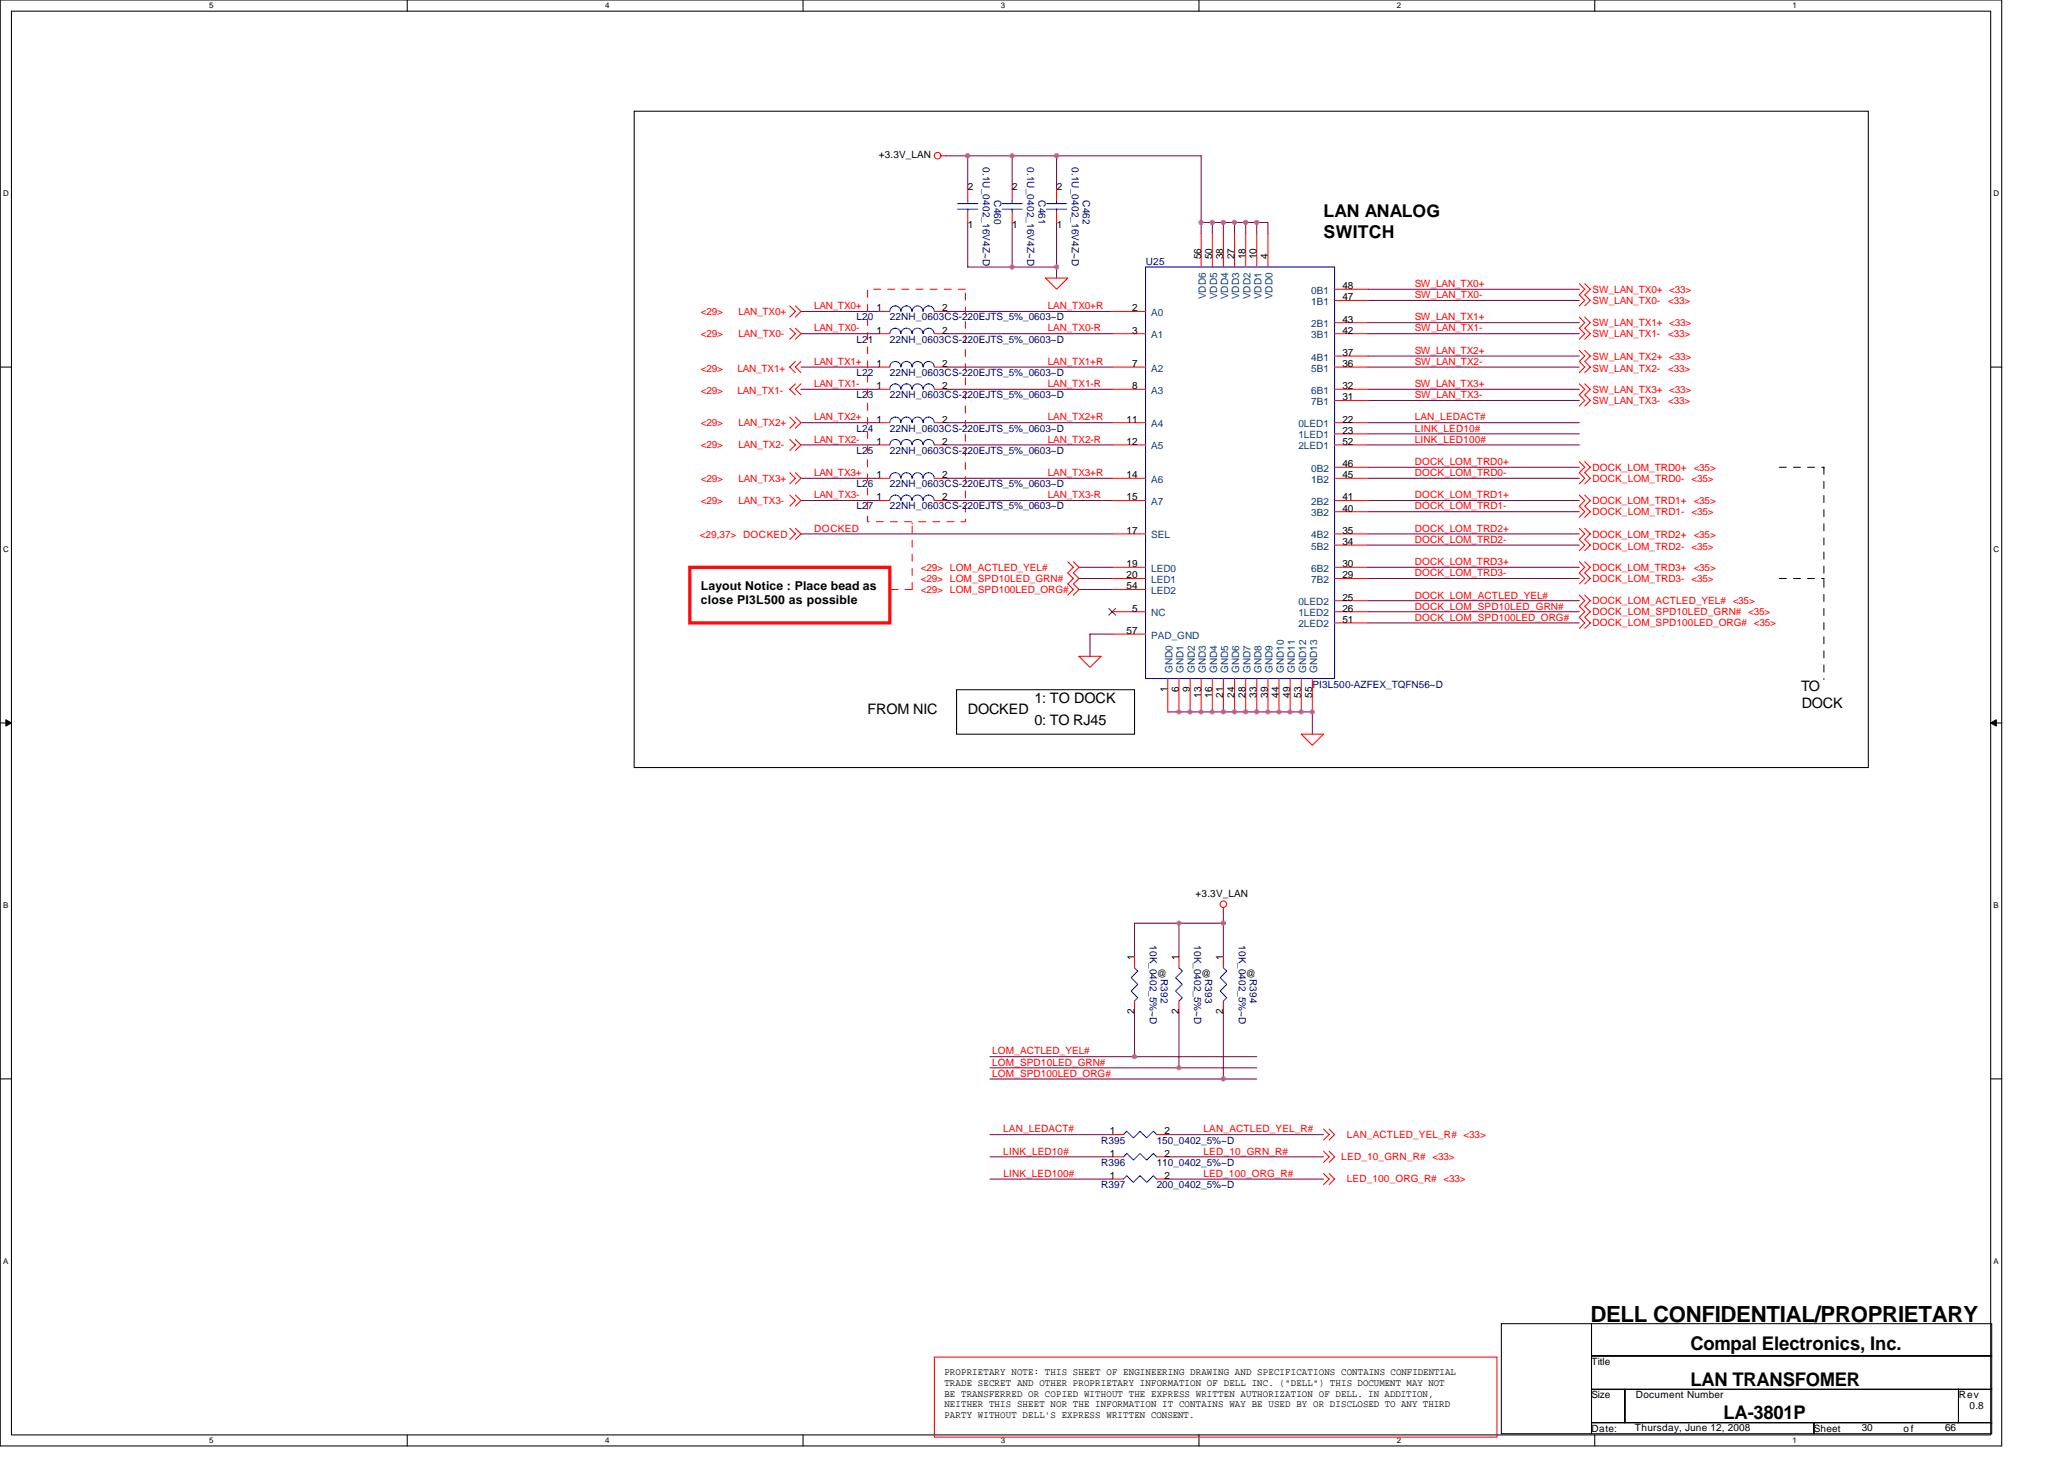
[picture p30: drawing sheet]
<svg xmlns="http://www.w3.org/2000/svg" width="297mm" height="210mm" viewBox="0 0 297 210" stroke-linecap="round" stroke-linejoin="round" font-family="sans-serif">
<defs><g id="words">
<text font-size="3.2" x="228.9" y="190.2">DELL CONFIDENTIAL/PROPRIETARY</text>
<g font-size="2.7">
<text x="243.3" y="194.2">Compal Electronics, Inc.</text>
<text x="243.3" y="199.3">LAN TRANSFOMER</text>
<text x="248" y="204.2">LA-3801P</text>
</g>
<g font-size="2.5">
<text x="190.5" y="31.2">LAN ANALOG</text>
<text x="190.5" y="34.2">SWITCH</text>
</g>
<g font-size="2.1">
<text x="148.9" y="101.1">1: TO DOCK</text>
<text x="259.2" y="99.5">TO</text>
<text x="259.3" y="101.8">DOCK</text>
<text x="124.9" y="102.7">FROM NIC</text>
<text x="139.3" y="102.7">DOCKED</text>
<text x="148.9" y="104.3">0: TO RJ45</text>
</g>
<g font-size="1.8">
<text x="100.9" y="84.9">Layout Notice : Place bead as</text>
<text x="100.9" y="87">close PI3L500 as possible</text>
</g>
<g font-size="1.4">
<text x="126.5" y="22.7">+3.3V_LAN</text>
<text x="139.3" y="27.4">2</text>
<text x="145.7" y="27.4">2</text>
<text x="152.1" y="27.4">2</text>
<text x="139.3" y="32.8">1</text>
<text x="145.7" y="32.8">1</text>
<text x="152.1" y="32.8">1</text>
<text x="172.8" y="37.3" transform="rotate(-90 172.8 37.3)">56</text>
<text x="174.5" y="37.3" transform="rotate(-90 174.5 37.3)">50</text>
<text x="176" y="37.3" transform="rotate(-90 176 37.3)">38</text>
<text x="177.6" y="37.3" transform="rotate(-90 177.6 37.3)">27</text>
<text x="179.3" y="37.3" transform="rotate(-90 179.3 37.3)">18</text>
<text x="180.8" y="37.3" transform="rotate(-90 180.8 37.3)">10</text>
<text x="182.5" y="37.3" transform="rotate(-90 182.5 37.3)">4</text>
<text x="193.2" y="41.6">48</text>
<text x="126.1" y="44.8">1</text>
<text x="126.1" y="48">1</text>
<text x="135.6" y="44.8">2</text>
<text x="135.6" y="48">2</text>
<text x="162.9" y="44.8">2</text>
<text x="162.9" y="48">3</text>
<text x="193.2" y="43.2">47</text>
<text x="193.2" y="46.4">43</text>
<text x="193.2" y="48">42</text>
<text x="126.1" y="52.8">1</text>
<text x="135.6" y="52.8">2</text>
<text x="162.9" y="52.8">7</text>
<text x="193.2" y="51.2">37</text>
<text x="193.2" y="52.8">36</text>
<text x="126.1" y="56">1</text>
<text x="135.6" y="56">2</text>
<text x="162.9" y="56">8</text>
<text x="193.2" y="56">32</text>
<text x="193.2" y="57.6">31</text>
<text x="126.1" y="60.8">1</text>
<text x="126.1" y="64">1</text>
<text x="135.6" y="60.8">2</text>
<text x="135.6" y="64">2</text>
<text x="162.1" y="60.8">11</text>
<text x="162.1" y="64">12</text>
<text x="193.2" y="60.8">22</text>
<text x="193.2" y="62.4">23</text>
<text x="193.2" y="64">52</text>
<text x="126.1" y="68.8">1</text>
<text x="126.1" y="72">1</text>
<text x="135.6" y="68.8">2</text>
<text x="135.6" y="72">2</text>
<text x="162.1" y="68.8">14</text>
<text x="162.1" y="72">15</text>
<text x="193.2" y="67.2">46</text>
<text x="193.2" y="68.8">45</text>
<text x="193.2" y="72">41</text>
<text x="162.1" y="76.8">17</text>
<text x="193.2" y="73.6">40</text>
<text x="193.2" y="76.8">35</text>
<text x="162.1" y="81.6">19</text>
<text x="162.1" y="83.2">20</text>
<text x="193.2" y="78.4">34</text>
<text x="193.2" y="81.6">30</text>
<text x="193.2" y="83.2">29</text>
<text x="162.1" y="84.8">54</text>
<text x="162.9" y="88">5</text>
<text x="193.2" y="86.4">25</text>
<text x="193.2" y="88">26</text>
<text x="193.2" y="89.6">51</text>
<text x="162.1" y="91.2">57</text>
<text x="168" y="99.5" transform="rotate(-90 168 99.5)">1</text>
<text x="169.6" y="99.5" transform="rotate(-90 169.6 99.5)">6</text>
<text x="171.3" y="99.5" transform="rotate(-90 171.3 99.5)">9</text>
<text x="172.8" y="100.4" transform="rotate(-90 172.8 100.4)">13</text>
<text x="174.5" y="100.4" transform="rotate(-90 174.5 100.4)">16</text>
<text x="176" y="100.4" transform="rotate(-90 176 100.4)">21</text>
<text x="177.6" y="100.4" transform="rotate(-90 177.6 100.4)">24</text>
<text x="179.3" y="100.4" transform="rotate(-90 179.3 100.4)">28</text>
<text x="180.8" y="100.4" transform="rotate(-90 180.8 100.4)">33</text>
<text x="182.5" y="100.4" transform="rotate(-90 182.5 100.4)">39</text>
<text x="184" y="100.4" transform="rotate(-90 184 100.4)">44</text>
<text x="185.6" y="100.4" transform="rotate(-90 185.6 100.4)">49</text>
<text x="187.3" y="100.4" transform="rotate(-90 187.3 100.4)">53</text>
<text x="188.8" y="100.4" transform="rotate(-90 188.8 100.4)">55</text>
<text x="172.1" y="129">+3.3V_LAN</text>
<text x="163.3" y="138.1" transform="rotate(-90 163.3 138.1)">1</text>
<text x="166.5" y="140.5">@</text>
<text x="169.6" y="138.1" transform="rotate(-90 169.6 138.1)">1</text>
<text x="172.9" y="140.5">@</text>
<text x="176" y="138.1" transform="rotate(-90 176 138.1)">1</text>
<text x="179.3" y="140.5">@</text>
<text x="163.3" y="145.9" transform="rotate(-90 163.3 145.9)">2</text>
<text x="169.6" y="145.9" transform="rotate(-90 169.6 145.9)">2</text>
<text x="176" y="145.9" transform="rotate(-90 176 145.9)">2</text>
<text x="159.7" y="163.2">1</text>
<text x="159.7" y="166.4">1</text>
<text x="167.6" y="163.2">2</text>
<text x="167.6" y="166.4">2</text>
<text x="159.7" y="169.6">1</text>
<text x="167.6" y="169.6">2</text>
<text x="135.9" y="197.8">PROPRIETARY NOTE: THIS SHEET OF ENGINEERING DRAWING AND SPECIFICATIONS CONTAINS CONFIDENTIAL</text>
<text x="229" y="196.4">Title</text>
<text x="135.9" y="199.4">TRADE SECRET AND OTHER PROPRIETARY INFORMATION OF DELL INC. (&quot;DELL&quot;) THIS DOCUMENT MAY NOT</text>
<text x="135.9" y="200.9">BE TRANSFERRED OR COPIED WITHOUT THE EXPRESS WRITTEN AUTHORIZATION OF DELL. IN ADDITION,</text>
<text x="135.9" y="202.5">NEITHER THIS SHEET NOR THE INFORMATION IT CONTAINS WAY BE USED BY OR DISCLOSED TO ANY THIRD</text>
<text x="229" y="201.2">Size</text>
<text x="235.4" y="201.2">Document Number</text>
<text x="281.9" y="201.2">Rev</text>
<text x="283.4" y="202.8">0.8</text>
<text x="135.9" y="204">PARTY WITHOUT DELL'S EXPRESS WRITTEN CONSENT.</text>
<text x="229" y="206">Date:</text>
<text x="235.3" y="205.8">Thursday, June 12, 2008</text>
<text x="261" y="206">Sheet</text>
<text x="267.9" y="205.8">30</text>
<text x="274" y="206">of</text>
<text x="279.9" y="205.8">66</text>
</g>
<g font-size="1.4" fill="#000080">
<text x="141.5" y="24" transform="rotate(90 141.5 24)">0.1U_0402_16V4Z~D</text>
<text x="143.1" y="28.8" transform="rotate(90 143.1 28.8)">C460</text>
<text x="147.8" y="24" transform="rotate(90 147.8 24)">0.1U_0402_16V4Z~D</text>
<text x="149.5" y="28.8" transform="rotate(90 149.5 28.8)">C461</text>
<text x="154.3" y="24" transform="rotate(90 154.3 24)">0.1U_0402_16V4Z~D</text>
<text x="155.8" y="28.8" transform="rotate(90 155.8 28.8)">C462</text>
<text x="164.9" y="38.1">U25</text>
<text x="123.3" y="46.1">L20</text>
<text x="128.1" y="46.1">22NH_0603CS-220EJTS_5%_0603~D</text>
<text x="123.3" y="49.3">L21</text>
<text x="128.1" y="49.3">22NH_0603CS-220EJTS_5%_0603~D</text>
<text x="123.3" y="57.3">L23</text>
<text x="123.3" y="54.1">L22</text>
<text x="128.1" y="57.3">22NH_0603CS-220EJTS_5%_0603~D</text>
<text x="128.1" y="54.1">22NH_0603CS-220EJTS_5%_0603~D</text>
<text x="123.3" y="62.1">L24</text>
<text x="123.3" y="65.3">L25</text>
<text x="128.1" y="62.1">22NH_0603CS-220EJTS_5%_0603~D</text>
<text x="128.1" y="65.3">22NH_0603CS-220EJTS_5%_0603~D</text>
<text x="123.3" y="70.1">L26</text>
<text x="128.1" y="70.1">22NH_0603CS-220EJTS_5%_0603~D</text>
<text x="123.3" y="73.3">L27</text>
<text x="128.1" y="73.3">22NH_0603CS-220EJTS_5%_0603~D</text>
<text x="188.9" y="98.9">PI3L500-AZFEX_TQFN56~D</text>
<text x="165.5" y="136" transform="rotate(90 165.5 136)">10K_0402_5%~D</text>
<text x="171.8" y="136" transform="rotate(90 171.8 136)">10K_0402_5%~D</text>
<text x="178.3" y="136" transform="rotate(90 178.3 136)">10K_0402_5%~D</text>
<text x="167.1" y="140.8" transform="rotate(90 167.1 140.8)">R392</text>
<text x="173.5" y="140.8" transform="rotate(90 173.5 140.8)">R393</text>
<text x="179.8" y="140.8" transform="rotate(90 179.8 140.8)">R394</text>
<text x="158.5" y="164.5">R395</text>
<text x="158.5" y="167.7">R396</text>
<text x="166.5" y="164.5">150_0402_5%~D</text>
<text x="166.5" y="167.7">110_0402_5%~D</text>
<text x="158.5" y="170.9">R397</text>
<text x="166.5" y="170.9">200_0402_5%~D</text>
</g>
<g font-size="1.4" fill="#f00">
<text x="203.6" y="41.3">SW_LAN_TX0+</text>
<text x="100.9" y="45.3">&lt;29&gt;</text>
<text x="106.3" y="45.3">LAN_TX0+</text>
<text x="117.2" y="47.7">LAN_TX0-</text>
<text x="117.2" y="44.5">LAN_TX0+</text>
<text x="150.8" y="47.7">LAN_TX0-R</text>
<text x="150.8" y="44.5">LAN_TX0+R</text>
<text x="203.6" y="42.9">SW_LAN_TX0-</text>
<text x="203.6" y="47.7">SW_LAN_TX1-</text>
<text x="203.6" y="46.1">SW_LAN_TX1+</text>
<text x="229.2" y="43.7">SW_LAN_TX0-</text>
<text x="229.2" y="42.1">SW_LAN_TX0+ &lt;33&gt;</text>
<text x="229.2" y="46.9">SW_LAN_TX1+ &lt;33&gt;</text>
<text x="240.1" y="43.7">&lt;33&gt;</text>
<text x="100.9" y="48.5">&lt;29&gt;</text>
<text x="100.9" y="53.5">&lt;29&gt;</text>
<text x="106.1" y="53.5">LAN_TX1+</text>
<text x="106.3" y="48.5">LAN_TX0-</text>
<text x="117.2" y="52.5">LAN_TX1+</text>
<text x="150.8" y="52.5">LAN_TX1+R</text>
<text x="203.6" y="50.9">SW_LAN_TX2+</text>
<text x="203.6" y="52.5">SW_LAN_TX2-</text>
<text x="229.2" y="48.5">SW_LAN_TX1-</text>
<text x="229.2" y="51.9">SW_LAN_TX2+ &lt;33&gt;</text>
<text x="229.2" y="53.5">SW_LAN_TX2-</text>
<text x="240.1" y="48.5">&lt;33&gt;</text>
<text x="240.1" y="53.5">&lt;33&gt;</text>
<text x="100.9" y="56.7">&lt;29&gt;</text>
<text x="106.1" y="56.7">LAN_TX1-</text>
<text x="117.2" y="55.7">LAN_TX1-</text>
<text x="150.8" y="55.7">LAN_TX1-R</text>
<text x="203.6" y="57.3">SW_LAN_TX3-</text>
<text x="203.6" y="55.7">SW_LAN_TX3+</text>
<text x="229.2" y="58.1">SW_LAN_TX3-</text>
<text x="229.2" y="56.5">SW_LAN_TX3+ &lt;33&gt;</text>
<text x="240.1" y="58.1">&lt;33&gt;</text>
<text x="100.9" y="61.3">&lt;29&gt;</text>
<text x="100.9" y="64.5">&lt;29&gt;</text>
<text x="106.3" y="61.3">LAN_TX2+</text>
<text x="106.3" y="64.5">LAN_TX2-</text>
<text x="117.2" y="60.5">LAN_TX2+</text>
<text x="117.2" y="63.7">LAN_TX2-</text>
<text x="150.8" y="63.7">LAN_TX2-R</text>
<text x="150.8" y="60.5">LAN_TX2+R</text>
<text x="203.6" y="62.1">LINK_LED10#</text>
<text x="203.6" y="60.5">LAN_LEDACT#</text>
<text x="203.6" y="63.7">LINK_LED100#</text>
<text x="100.9" y="69.3">&lt;29&gt;</text>
<text x="106.3" y="69.3">LAN_TX3+</text>
<text x="117.2" y="68.5">LAN_TX3+</text>
<text x="117.2" y="71.7">LAN_TX3-</text>
<text x="150.8" y="71.7">LAN_TX3-R</text>
<text x="150.8" y="68.5">LAN_TX3+R</text>
<text x="203.6" y="68.5">DOCK_LOM_TRD0-</text>
<text x="203.6" y="66.9">DOCK_LOM_TRD0+</text>
<text x="203.6" y="71.7">DOCK_LOM_TRD1+</text>
<text x="229.2" y="69.3">DOCK_LOM_TRD0-</text>
<text x="229.2" y="67.7">DOCK_LOM_TRD0+</text>
<text x="243.4" y="69.3">&lt;35&gt;</text>
<text x="243.8" y="67.7">&lt;35&gt;</text>
<text x="100.7" y="77.5">&lt;29,37&gt; DOCKED</text>
<text x="100.9" y="72.5">&lt;29&gt;</text>
<text x="106.3" y="72.5">LAN_TX3-</text>
<text x="117.2" y="76.5">DOCKED</text>
<text x="203.6" y="73.3">DOCK_LOM_TRD1-</text>
<text x="203.6" y="76.5">DOCK_LOM_TRD2+</text>
<text x="229.2" y="72.5">DOCK_LOM_TRD1+</text>
<text x="229.2" y="74.1">DOCK_LOM_TRD1-</text>
<text x="229.2" y="77.5">DOCK_LOM_TRD2+</text>
<text x="243.4" y="74.1">&lt;35&gt;</text>
<text x="243.8" y="72.5">&lt;35&gt;</text>
<text x="243.8" y="77.5">&lt;35&gt;</text>
<text x="132.5" y="82.1">&lt;29&gt; LOM_ACTLED_YEL#</text>
<text x="132.5" y="83.7">&lt;29&gt; LOM_SPD10LED_GRN#</text>
<text x="203.6" y="78.1">DOCK_LOM_TRD2-</text>
<text x="203.6" y="82.9">DOCK_LOM_TRD3-</text>
<text x="203.6" y="81.3">DOCK_LOM_TRD3+</text>
<text x="229.2" y="79.1">DOCK_LOM_TRD2-</text>
<text x="229.2" y="83.7">DOCK_LOM_TRD3-</text>
<text x="229.2" y="82.1">DOCK_LOM_TRD3+</text>
<text x="243.4" y="79.1">&lt;35&gt;</text>
<text x="243.4" y="83.7">&lt;35&gt;</text>
<text x="243.8" y="82.1">&lt;35&gt;</text>
<text x="132.5" y="85.3">&lt;29&gt; LOM_SPD100LED_ORG#</text>
<text x="203.6" y="89.3">DOCK_LOM_SPD100LED_ORG#</text>
<text x="203.6" y="87.7">DOCK_LOM_SPD10LED_GRN#</text>
<text x="203.6" y="86.1">DOCK_LOM_ACTLED_YEL#</text>
<text x="229.2" y="86.9">DOCK_LOM_ACTLED_YEL# &lt;35&gt;</text>
<text x="229.2" y="88.5">DOCK_LOM_SPD10LED_GRN# &lt;35&gt;</text>
<text x="229.2" y="90.1">DOCK_LOM_SPD100LED_ORG# &lt;35&gt;</text>
<text x="142.8" y="151.7">LOM_ACTLED_YEL#</text>
<text x="142.8" y="154.9">LOM_SPD100LED_ORG#</text>
<text x="142.8" y="153.3">LOM_SPD10LED_GRN#</text>
<text x="144.4" y="166.1">LINK_LED10#</text>
<text x="144.4" y="162.9">LAN_LEDACT#</text>
<text x="173.2" y="162.9">LAN_ACTLED_YEL_R#</text>
<text x="173.2" y="166.1">LED_10_GRN_R#</text>
<text x="193" y="166.9">LED_10_GRN_R# &lt;33&gt;</text>
<text x="193.8" y="163.7">LAN_ACTLED_YEL_R# &lt;33&gt;</text>
<text x="144.4" y="169.3">LINK_LED100#</text>
<text x="173.2" y="169.3">LED_100_ORG_R#</text>
<text x="193.8" y="170.1">LED_100_ORG_R# &lt;33&gt;</text>
</g>
<g font-size="1.4" fill="#004080">
<text x="165.7" y="45.5">A0</text>
<text x="173.5" y="43.1" transform="rotate(-90 173.5 43.1)">VDD6</text>
<text x="175.2" y="43.1" transform="rotate(-90 175.2 43.1)">VDD5</text>
<text x="176.7" y="43.1" transform="rotate(-90 176.7 43.1)">VDD4</text>
<text x="178.3" y="43.1" transform="rotate(-90 178.3 43.1)">VDD3</text>
<text x="180" y="43.1" transform="rotate(-90 180 43.1)">VDD2</text>
<text x="181.5" y="43.1" transform="rotate(-90 181.5 43.1)">VDD1</text>
<text x="183.2" y="43.1" transform="rotate(-90 183.2 43.1)">VDD0</text>
<text x="188.7" y="42.3">0B1</text>
<text x="188.7" y="43.9">1B1</text>
<text x="188.7" y="47.1">2B1</text>
<text x="165.7" y="48.7">A1</text>
<text x="165.7" y="53.5">A2</text>
<text x="188.7" y="48.7">3B1</text>
<text x="188.7" y="51.9">4B1</text>
<text x="188.7" y="53.5">5B1</text>
<text x="165.7" y="56.7">A3</text>
<text x="188.7" y="56.7">6B1</text>
<text x="188.7" y="58.3">7B1</text>
<text x="165.7" y="61.5">A4</text>
<text x="165.7" y="64.7">A5</text>
<text x="186.9" y="61.5">0LED1</text>
<text x="186.9" y="63.1">1LED1</text>
<text x="186.9" y="64.7">2LED1</text>
<text x="165.7" y="69.5">A6</text>
<text x="188.7" y="67.9">0B2</text>
<text x="188.7" y="69.5">1B2</text>
<text x="165.7" y="77.5">SEL</text>
<text x="165.7" y="72.7">A7</text>
<text x="188.7" y="72.7">2B2</text>
<text x="188.7" y="74.3">3B2</text>
<text x="188.7" y="77.5">4B2</text>
<text x="165.7" y="82.3">LED0</text>
<text x="165.7" y="83.9">LED1</text>
<text x="188.7" y="79.1">5B2</text>
<text x="188.7" y="82.3">6B2</text>
<text x="188.7" y="83.9">7B2</text>
<text x="165.7" y="85.5">LED2</text>
<text x="165.7" y="88.7">NC</text>
<text x="186.9" y="87.1">0LED2</text>
<text x="186.9" y="88.7">1LED2</text>
<text x="165.7" y="91.9">PAD_GND</text>
<text x="186.9" y="90.3">2LED2</text>
<text x="168.7" y="96.8" transform="rotate(-90 168.7 96.8)">GND0</text>
<text x="170.3" y="96.8" transform="rotate(-90 170.3 96.8)">GND1</text>
<text x="172" y="96.8" transform="rotate(-90 172 96.8)">GND2</text>
<text x="173.5" y="96.8" transform="rotate(-90 173.5 96.8)">GND3</text>
<text x="175.2" y="96.8" transform="rotate(-90 175.2 96.8)">GND4</text>
<text x="176.7" y="96.8" transform="rotate(-90 176.7 96.8)">GND5</text>
<text x="178.3" y="96.8" transform="rotate(-90 178.3 96.8)">GND6</text>
<text x="180" y="96.8" transform="rotate(-90 180 96.8)">GND7</text>
<text x="181.5" y="96.8" transform="rotate(-90 181.5 96.8)">GND8</text>
<text x="183.2" y="96.8" transform="rotate(-90 183.2 96.8)">GND9</text>
<text x="184.7" y="96.8" transform="rotate(-90 184.7 96.8)">GND10</text>
<text x="186.3" y="96.8" transform="rotate(-90 186.3 96.8)">GND11</text>
<text x="188" y="96.8" transform="rotate(-90 188 96.8)">GND12</text>
<text x="189.5" y="96.8" transform="rotate(-90 189.5 96.8)">GND13</text>
</g>
<g font-size="1.1">
<text x="30.1" y="1.2">5</text>
<text x="87.1" y="1.2">4</text>
<text x="144" y="1.2">3</text>
<text x="201" y="1.2">2</text>
<text x="258" y="1.2">1</text>
<text x=".4" y="28.2">D</text>
<text x="286.9" y="28.2">D</text>
<text x=".4" y="79.4">C</text>
<text x="286.9" y="79.4">C</text>
<text x=".4" y="130.6">B</text>
<text x="286.9" y="130.6">B</text>
<text x=".4" y="181.8">A</text>
<text x="286.9" y="181.8">A</text>
<text x="30.1" y="207.6">5</text>
<text x="87.1" y="207.6">4</text>
<text x="144" y="207.6">3</text>
<text x="201" y="207.6">2</text>
<text x="258" y="207.6">1</text>
</g>
</g></defs>
<path d="M0 0h288.1v208h-288.1zM1.6 1.6h284.9v204.8h-284.9z" fill="none" stroke="#000" stroke-width=".15"/>
<g fill="#fff">
<path d="M30.1 .2h.6v1.2h-.6z"/>
<path d="M30.1 206.6h.6v1.3h-.6z"/>
</g>
<path d="M58.6 0v1.6M58.6 206.4v1.6" fill="none" stroke="#000" stroke-width=".15"/>
<g fill="#fff">
<path d="M87.1 .2h.6v1.2h-.6z"/>
<path d="M87.1 206.6h.6v1.3h-.6z"/>
</g>
<path d="M115.6 0v1.6M115.6 206.4v1.6" fill="none" stroke="#000" stroke-width=".15"/>
<g fill="#fff">
<path d="M144 .2h.6v1.2h-.6z"/>
<path d="M144 206.6h.6v1.3h-.6z"/>
</g>
<path d="M172.5 0v1.6M172.5 206.4v1.6" fill="none" stroke="#000" stroke-width=".15"/>
<g fill="#fff">
<path d="M201 .2h.6v1.2h-.6z"/>
<path d="M201 206.6h.6v1.3h-.6z"/>
</g>
<path d="M229.5 0v1.6M229.5 206.4v1.6" fill="none" stroke="#000" stroke-width=".15"/>
<g fill="#fff">
<path d="M258 .2h.6v1.2h-.6z"/>
<path d="M258 206.6h.6v1.3h-.6z"/>
<path d="M.4 27.2h.8v1.3h-.8z"/>
<path d="M286.9 27.2h.8v1.3h-.8z"/>
<path d="M.4 78.4h.8v1.3h-.8z"/>
<path d="M286.9 78.4h.8v1.3h-.8z"/>
</g>
<path d="M0 52.8h1.6M286.5 52.8h1.6" fill="none" stroke="#000" stroke-width=".15"/>
<g fill="#fff">
<path d="M.4 129.6h.8v1.3h-.8z"/>
<path d="M286.9 129.6h.7v1.3h-.7z"/>
</g>
<path d="M0 104h1.6M286.5 104h1.6" fill="none" stroke="#000" stroke-width=".15"/>
<path d="M.8 103.5l.8 .5-.8 .5zM286.5 104l.8-.5v1z" fill="#000" stroke="#000" stroke-width=".14"/>
<g fill="#fff">
<path d="M.4 180.8h.8v1.3h-.8z"/>
<path d="M286.9 180.8h.7v1.3h-.7z"/>
</g>
<path d="M91.3 16h177.6v94.4h-177.6zM137.7 99.2h25.6v6.4h-25.6zM0 155.2h1.6M286.5 155.2h1.6M216.1 190.4h12.9v15.9h-12.9zM229 190.4h57.6v4.7h-57.6zM229 195.1h57.6v4.8h-57.6zM229 199.9h4.8v4.8h-4.8zM233.8 199.9h48.1v4.8h-48.1zM281.9 199.9h4.7v4.8h-4.7zM229 204.7h32v1.6h-32zM261 204.7h25.6v1.6h-25.6z" fill="none" stroke="#000" stroke-width=".15"/>
<g fill="none" stroke="#800040" stroke-width=".15">
<path d="M136.1 22.4h3.2v4.8M139.3 22.4h6.4v4.8M139.3 32v6.4h12.8M145.7 22.4h6.4v4.8M145.7 32v6.4M152.1 22.4h20.8v11.2M152.1 32v8M172.9 32h4.8M174.5 32v1.6M176.1 32v1.6M177.7 32h1.6v1.6M177.7 32v1.6"/>
<path d="M179.3 32h1.6v1.6M180.9 32h1.6v1.6M115.3 56h11.2M115.3 52.8h11.2M115.3 48h11.2M115.3 44.8h11.2M136.1 56h24M136.1 52.8h24M136.1 48h24M136.1 44.8h24M196.9 56h30.4M196.9 52.8h30.4"/>
<path d="M196.9 43.2h30.4M196.9 41.6h30.4M196.9 48h30.4M196.9 46.4h30.4M196.9 51.2h30.4M196.9 57.6h30.4M115.3 64h11.2M115.3 60.8h11.2M115.3 72h11.2M115.3 68.8h11.2M115.3 76.8h44.8M136.1 64h24"/>
<path d="M136.1 60.8h24M136.1 72h24M136.1 68.8h24M196.9 64h30.4M196.9 60.8h30.4M196.9 72h30.4M196.9 68.8h30.4M196.9 67.2h30.4M196.9 73.6h30.4M196.9 78.4h30.4M196.9 76.8h30.4M196.9 62.4h30.4"/>
<path d="M155.3 83.2h4.8M155.3 81.6h4.8M155.3 84.8h4.8M160.1 91.2h-3.2v3.2M196.9 83.2h30.4M196.9 81.6h30.4M196.9 89.6h30.4M196.9 88h30.4M196.9 86.4h30.4M168.1 102.4h20.8v3.2M169.7 132.8v4.8M176.1 132.8h-12.8v4.8"/>
<path d="M176.1 131.2v6.4M142.5 153.6h38.4M142.5 152h38.4M142.5 155.2h33.6M163.3 145.6v6.4M169.7 145.6v8M176.1 145.6v9.6h4.8M142.5 166.4h17.6M142.5 169.6h17.6M142.5 163.2h17.6M168.1 166.4h22.4M168.1 169.6h22.4"/>
<path d="M168.1 163.2h22.4"/>
</g>
<g fill="none" stroke="#f00" stroke-width=".15">
<path d="M135.4 22.4h.7M139.3 27.2v1.6M139.3 30.4v1.6M145.7 27.2v1.6M145.7 30.4v1.6M152.1 27.2v1.6M152.1 30.4v1.6M172.9 33.6v4.8M174.5 33.6v4.8M176.1 33.6v4.8M177.7 33.6v4.8M179.3 33.6v4.8"/>
<path d="M180.9 33.6v4.8M182.5 33.6v4.8M113.7 44l.8 .8-.8 .8M113.7 47.2l.8 .8-.8 .8M114.5 55.2l-.8 .8 .8 .8M114.5 52l-.8 .8 .8 .8M114.5 44l.8 .8-.8 .8M114.5 47.2l.8 .8-.8 .8M115.3 55.2l-.8 .8 .8 .8M115.3 52l-.8 .8 .8 .8M126.5 44.8h1.6M126.5 48h1.6"/>
<path d="M126.5 52.8h1.6M126.5 56h1.6M134.5 44.8h1.6M134.5 48h1.6M134.5 52.8h1.6M134.5 56h1.6M150.5 40h3.2l-1.6 1.6zM160.1 44.8h4.8M160.1 48h4.8M160.1 52.8h4.8M160.1 56h4.8M192.1 48h4.8"/>
<path d="M192.1 52.8h4.8M192.1 56h4.8M192.1 41.6h4.8M192.1 43.2h4.8M192.1 46.4h4.8M192.1 51.2h4.8M192.1 57.6h4.8M227.3 40.8l.8 .8-.8 .8 .8 .8-.8 .8M227.3 45.6l.8 .8-.8 .8 .8 .8-.8 .8M227.3 50.4l.8 .8-.8 .8 .8 .8-.8 .8M227.3 55.2l.8 .8-.8 .8 .8 .8-.8 .8M228.1 40.8l.8 .8-.8 .8 .8 .8-.8 .8"/>
<path d="M228.1 45.6l.8 .8-.8 .8 .8 .8-.8 .8M228.1 50.4l.8 .8-.8 .8 .8 .8-.8 .8M228.1 55.2l.8 .8-.8 .8 .8 .8-.8 .8M113.7 60l.8 .8-.8 .8M113.7 63.2l.8 .8-.8 .8M113.7 68l.8 .8-.8 .8M113.7 71.2l.8 .8-.8 .8M113.7 76l.8 .8-.8 .8M114.5 60l.8 .8-.8 .8M114.5 63.2l.8 .8-.8 .8M114.5 68l.8 .8-.8 .8M114.5 71.2l.8 .8-.8 .8"/>
<path d="M114.5 76l.8 .8-.8 .8M126.5 68.8h1.6M126.5 60.8h1.6M126.5 64h1.6M126.5 72h1.6M134.5 68.8h1.6M134.5 60.8h1.6M134.5 64h1.6M134.5 72h1.6M160.1 68.8h4.8M160.1 60.8h4.8M160.1 76.8h4.8"/>
<path d="M160.1 64h4.8M160.1 72h4.8M192.1 68.8h4.8M192.1 60.8h4.8M192.1 76.8h4.8M192.1 64h4.8M192.1 67.2h4.8M192.1 72h4.8M192.1 73.6h4.8M192.1 78.4h4.8M192.1 62.4h4.8M227.3 66.4l.8 .8-.8 .8 .8 .8-.8 .8"/>
<path d="M227.3 71.2l.8 .8-.8 .8 .8 .8-.8 .8M227.3 76l.8 .8-.8 .8 .8 .8-.8 .8M228.1 66.4l.8 .8-.8 .8 .8 .8-.8 .8M228.1 71.2l.8 .8-.8 .8 .8 .8-.8 .8M228.1 76l.8 .8-.8 .8 .8 .8-.8 .8M153.7 80.8l.8 .8-.8 .8 .8 .8-.8 .8 .8 .8-.8 .8M154.5 80.8l.8 .8-.8 .8 .8 .8-.8 .8 .8 .8-.8 .8M155.3 94.4h3.2l-1.6 1.6zM160.1 81.6h4.8M160.1 83.2h4.8M160.1 84.8h4.8M160.1 88h4.8"/>
<path d="M160.1 91.2h4.8M168.1 97.6v4.8M169.7 97.6v4.8M171.3 97.6v4.8M172.9 97.6v4.8M174.5 97.6v4.8M176.1 97.6v4.8M177.7 97.6v4.8M179.3 97.6v4.8M180.9 97.6v4.8M182.5 97.6v4.8M184.1 97.6v4.8"/>
<path d="M185.7 97.6v4.8M187.3 97.6v4.8M188.9 97.6v4.8M192.1 81.6h4.8M192.1 83.2h4.8M192.1 86.4h4.8M192.1 88h4.8M192.1 89.6h4.8M227.3 80.8l.8 .8-.8 .8 .8 .8-.8 .8M227.3 85.6l.8 .8-.8 .8 .8 .8-.8 .8 .8 .8-.8 .8M228.1 80.8l.8 .8-.8 .8 .8 .8-.8 .8M228.1 85.6l.8 .8-.8 .8 .8 .8-.8 .8 .8 .8-.8 .8"/>
<path d="M187.3 105.6h3.2l-1.6 1.6zM163.3 137.6v1.6M169.7 137.6v1.6M176.1 130.6v.6M176.1 137.6v1.6M163.3 144v1.6M169.7 144v1.6M176.1 144v1.6M160.1 163.2h1.6M160.1 166.4h1.6M160.1 169.6h1.6M166.5 163.2h1.6"/>
<path d="M166.5 166.4h1.6M166.5 169.6h1.6M190.5 162.4l.8 .8-.8 .8M190.5 165.6l.8 .8-.8 .8M190.5 168.8l.8 .8-.8 .8M191.3 162.4l.8 .8-.8 .8M191.3 165.6l.8 .8-.8 .8M191.3 168.8l.8 .8-.8 .8M134.5 195.2h80.9v11.6h-80.9z"/>
<circle cx="134.9" cy="22.4" r=".47"/>
<circle cx="176.1" cy="130.1" r=".47"/>
</g>
<path d="M256.1 67.2h6.4M262.5 67.2v30.4M262.5 67.2h.1M256.1 83.2h6.4M262.5 97.6h.1M262.5 83.2h.1" fill="none" stroke="#000" stroke-width=".14" stroke-dasharray="1 1 1 1 1 1 1 1"/>
<path d="M124.9 41.6h14v33.5h-14zM131.3 75.2h.1M128.1 84.8h.1M131.3 84.8v-9.6M131.3 84.8h-3.2" fill="none" stroke="#f00" stroke-width=".14" stroke-dasharray="1 1 1 1 1 1 1 1"/>
<path d="M99.3 81.6h28.8v8h-28.8z" fill="none" stroke="#f00" stroke-width=".47"/>
<g fill="none" stroke="#00f" stroke-width=".15">
<path d="M137.8 29.3h2.9M137.8 30.1h2.9M139.3 28.8v.5M139.3 30.1v.3M144.2 29.3h2.9M144.2 30.1h2.9M145.7 28.8v.5M145.7 30.1v.3M150.6 29.3h2.9M150.6 30.1h2.9M152.1 28.8v.5M152.1 30.1v.3"/>
<path d="M164.9 38.4h27.2v59.2h-27.2zM128.1 56a.79 .79 0 0 1 .7-.8 .79 .79 0 0 1 .8 .8M128.1 44.8a.79 .79 0 0 1 .7-.8 .79 .79 0 0 1 .8 .8M128.1 52.8a.79 .79 0 0 1 .7-.8 .79 .79 0 0 1 .8 .8M128.1 48a.79 .79 0 0 1 .7-.8 .79 .79 0 0 1 .8 .8M129.7 56a.79 .79 0 0 1 .8-.8 .79 .79 0 0 1 .8 .8M129.7 44.8a.79 .79 0 0 1 .8-.8 .79 .79 0 0 1 .8 .8M129.7 52.8a.79 .79 0 0 1 .8-.8 .79 .79 0 0 1 .8 .8M129.7 48a.79 .79 0 0 1 .8-.8 .79 .79 0 0 1 .8 .8M131.3 56a.78 .78 0 0 1 .8-.8 .78 .78 0 0 1 .7 .8M131.3 44.8a.78 .78 0 0 1 .8-.8 .78 .78 0 0 1 .7 .8M131.3 52.8a.78 .78 0 0 1 .8-.8 .78 .78 0 0 1 .7 .8"/>
<path d="M131.3 48a.78 .78 0 0 1 .8-.8 .78 .78 0 0 1 .7 .8M132.9 56a.79 .79 0 0 1 .8-.8 .79 .79 0 0 1 .7 .8M132.9 44.8a.79 .79 0 0 1 .8-.8 .79 .79 0 0 1 .7 .8M132.9 52.8a.79 .79 0 0 1 .8-.8 .79 .79 0 0 1 .7 .8M132.9 48a.79 .79 0 0 1 .8-.8 .79 .79 0 0 1 .7 .8M128.1 68.8a.79 .79 0 0 1 .7-.8 .79 .79 0 0 1 .8 .8M128.1 60.8a.79 .79 0 0 1 .7-.8 .79 .79 0 0 1 .8 .8M128.1 72a.79 .79 0 0 1 .7-.8 .79 .79 0 0 1 .8 .8M128.1 64a.79 .79 0 0 1 .7-.8 .79 .79 0 0 1 .8 .8M129.7 68.8a.79 .79 0 0 1 .8-.8 .79 .79 0 0 1 .8 .8M129.7 60.8a.79 .79 0 0 1 .8-.8 .79 .79 0 0 1 .8 .8M129.7 72a.79 .79 0 0 1 .8-.8 .79 .79 0 0 1 .8 .8"/>
<path d="M129.7 64a.79 .79 0 0 1 .8-.8 .79 .79 0 0 1 .8 .8M131.3 68.8a.78 .78 0 0 1 .8-.8 .78 .78 0 0 1 .7 .8M131.3 60.8a.78 .78 0 0 1 .8-.8 .78 .78 0 0 1 .7 .8M131.3 72a.78 .78 0 0 1 .8-.8 .78 .78 0 0 1 .7 .8M131.3 64a.78 .78 0 0 1 .8-.8 .78 .78 0 0 1 .7 .8M132.9 68.8a.79 .79 0 0 1 .8-.8 .79 .79 0 0 1 .7 .8M132.9 60.8a.79 .79 0 0 1 .8-.8 .79 .79 0 0 1 .7 .8M132.9 72a.79 .79 0 0 1 .8-.8 .79 .79 0 0 1 .7 .8M132.9 64a.79 .79 0 0 1 .8-.8 .79 .79 0 0 1 .7 .8M163.3 139.2l.4 .5-.9 1 .9 .9-.9 1 .9 1-.4 .4M169.7 139.2l.5 .5-1 1 1 .9-1 1 1 1-.5 .4M176.1 139.2l.4 .5-.9 1 .9 .9-.9 1 .9 1-.4 .4"/>
<path d="M161.7 163.2l.5-.4 .9 .9 1-.9 .9 .9 1-.9 .5 .4M161.7 166.4l.5-.5 .9 1 1-1 .9 1 1-1 .5 .5M161.7 169.6l.5-.5 .9 1 1-1 .9 1 1-1 .5 .5"/>
</g>
<path d="M159.6 87.5l1 1M160.5 87.5l-.9 1" fill="none" stroke="#804000" stroke-width=".14"/>
<g fill="#f0f" stroke="#f0f" stroke-width=".15">
<circle cx="169.7" cy="153.6" r=".31"/>
<circle cx="176.1" cy="155.2" r=".32"/>
<circle cx="169.7" cy="132.8" r=".31"/>
<circle cx="176.1" cy="132.8" r=".31"/>
<circle cx="163.3" cy="152" r=".32"/>
<circle cx="145.7" cy="38.4" r=".31"/>
<circle cx="152.1" cy="38.4" r=".31"/>
<circle cx="139.3" cy="22.4" r=".31"/>
<circle cx="145.7" cy="22.4" r=".31"/>
<circle cx="176.1" cy="32" r=".32"/>
<circle cx="174.5" cy="32" r=".32"/>
<circle cx="152.1" cy="22.4" r=".31"/>
<circle cx="188.9" cy="102.4" r=".31"/>
<circle cx="179.3" cy="102.4" r=".31"/>
<circle cx="182.5" cy="102.4" r=".31"/>
<circle cx="169.7" cy="102.4" r=".31"/>
<circle cx="176.1" cy="102.4" r=".31"/>
<circle cx="187.3" cy="102.4" r=".31"/>
<circle cx="177.7" cy="102.4" r=".31"/>
<circle cx="172.9" cy="102.4" r=".31"/>
<circle cx="184.1" cy="102.4" r=".31"/>
<circle cx="172.8" cy="32" r=".32"/>
<circle cx="185.7" cy="102.4" r=".31"/>
<circle cx="180.8" cy="32" r=".32"/>
<circle cx="179.3" cy="32" r=".32"/>
<circle cx="177.7" cy="32" r=".32"/>
<circle cx="180.9" cy="102.4" r=".31"/>
<circle cx="174.5" cy="102.4" r=".31"/>
<circle cx="171.3" cy="102.4" r=".31"/>
</g>
<use href="#words"/>
</svg>
